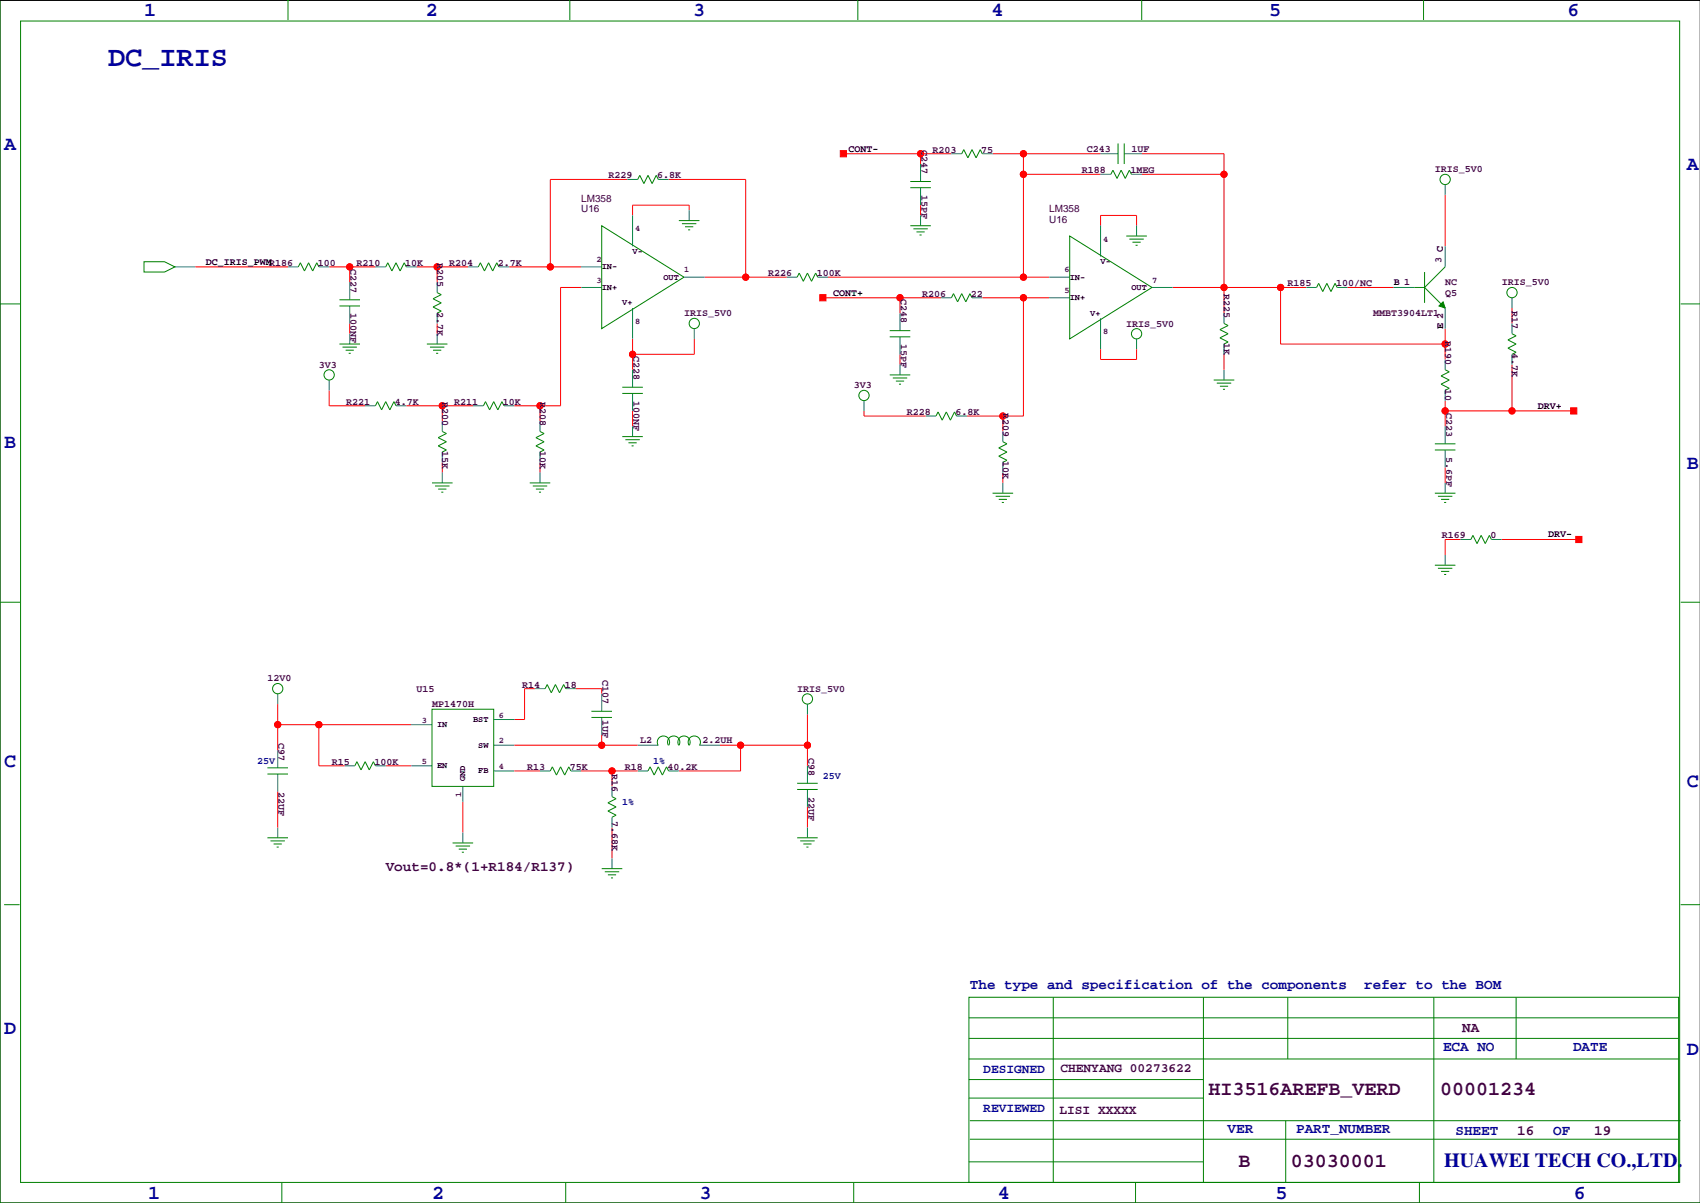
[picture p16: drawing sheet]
<svg xmlns="http://www.w3.org/2000/svg" width="420mm" height="297mm" viewBox="0 0 420 297" stroke-linecap="round" stroke-linejoin="round" font-family="sans-serif">
<defs><g id="words">
<text font-size="7.1" fill="#0000a0" x="26.7" y="16.2">DC_IRIS</text>
<g font-size="4.9" fill="#0000a0">
<text x="35.6" y="3.9">1</text>
<text x="105.2" y="3.9">2</text>
<text x="171.2" y="3.9">3</text>
<text x="244.9" y="3.9">4</text>
<text x="313.4" y="3.9">5</text>
<text x="387.1" y="3.9">6</text>
<text x="1" y="36.9">A</text>
<text x="416.6" y="42">A</text>
<text x="1" y="110.6">B</text>
<text x="416.6" y="115.7">B</text>
<text x="1" y="189.3">C</text>
<text x="416.6" y="194.4">C</text>
<text x="1" y="255.4">D</text>
<text x="416.6" y="260.5">D</text>
<text x="356.6" y="288">HUAWEI TECH CO.,LTD.</text>
<text x="36.6" y="296">1</text>
<text x="106.7" y="296">2</text>
<text x="172.7" y="296">3</text>
<text x="246.4" y="296">4</text>
<text x="315" y="296">5</text>
<text x="388.6" y="296">6</text>
</g>
<g font-size="4.9" fill="#400040">
<text x="298.5" y="270.5">HI3516AREFB_VERD</text>
<text x="355.6" y="270.5">00001234</text>
<text x="305.9" y="288.3">B</text>
<text x="318.8" y="288.3">03030001</text>
</g>
<g font-size="3.5" fill="#400040">
<text x="95.2" y="215">Vout=0.8*(1+R184/R137)</text>
<text x="361.1" y="254.9">NA</text>
<text x="374.6" y="280.3">16</text>
<text x="393.7" y="280.3">19</text>
</g>
<g font-size="3.5" fill="#0000a0">
<text x="239.5" y="244.2">The type and specification of the components</text>
<text x="336.9" y="244.2">refer to the BOM</text>
<text x="356.4" y="259.4">ECA NO</text>
<text x="388.5" y="259.4">DATE</text>
<text x="303.1" y="279.7">VER</text>
<text x="320.1" y="279.7">PART_NUMBER</text>
<text x="359.4" y="280.3">SHEET</text>
<text x="383.5" y="280.3">OF</text>
</g>
<g font-size="3.2" fill="#0000a0">
<text x="242.8" y="264.9">DESIGNED</text>
<text x="242.8" y="274.5">REVIEWED</text>
</g>
<g font-size="3.2" fill="#400040">
<text x="261.9" y="264.7">CHENYANG 00273622</text>
<text x="261.6" y="275.1">LISI XXXXX</text>
</g>
<g font-size="2.5">
<text x="209.5" y="37.5">CONT-</text>
<text x="50.8" y="65.4">DC_IRIS_PWMR186</text>
<text x="344.2" y="70.5">B 1</text>
<text x="205.7" y="73">CONT+</text>
<text x="356.4" y="81.1" transform="rotate(-90 356.4 81.1)">E 2</text>
<text x="379.7" y="101">DRV+</text>
<text x="382.3" y="132.7">DRV-</text>
</g>
<g font-size="2.5" fill="#400040">
<text x="227.6" y="37.1" transform="rotate(90 227.6 37.1)">C247</text>
<text x="230.3" y="37.7">R203</text>
<text x="242.3" y="37.7">75</text>
<text x="268.4" y="37.5">C243</text>
<text x="279.4" y="37.5">1UF</text>
<text x="150.3" y="44.1">R229</text>
<text x="162.3" y="44.1">6.8K</text>
<text x="267.1" y="42.8">R188</text>
<text x="279.1" y="42.8">1MEG</text>
<text x="354.3" y="42.5">IRIS_5V0</text>
<text x="143.5" y="49.9">LM358</text>
<text x="143.5" y="52.4">U16</text>
<text x="227.6" y="48.1" transform="rotate(90 227.6 48.1)">15PF</text>
<text x="259.1" y="52.4">LM358</text>
<text x="259.1" y="55">U16</text>
<text x="78.5" y="65.6">100</text>
<text x="88.1" y="65.6">R210</text>
<text x="100.1" y="65.6">10K</text>
<text x="107.9" y="65.1" transform="rotate(90 107.9 65.1)">R205</text>
<text x="110.9" y="65.6">R204</text>
<text x="122.9" y="65.6">2.7K</text>
<text x="355.9" y="64.8" transform="rotate(-90 355.9 64.8)">3 C</text>
<text x="86.6" y="66.3" transform="rotate(90 86.6 66.3)">C227</text>
<text x="189.7" y="68.2">R226</text>
<text x="201.7" y="68.2">100K</text>
<text x="317.9" y="70.7">R185</text>
<text x="329.9" y="70.7">100/NC</text>
<text x="356.9" y="70.5">NC</text>
<text x="370.8" y="70.5">IRIS_5V0</text>
<text x="86.6" y="77.3" transform="rotate(90 86.6 77.3)">100NF</text>
<text x="107.9" y="77.1" transform="rotate(90 107.9 77.1)">2.7K</text>
<text x="222.5" y="73.9" transform="rotate(90 222.5 73.9)">C248</text>
<text x="227.8" y="73.3">R206</text>
<text x="239.8" y="73.3">22</text>
<text x="302.2" y="72.7" transform="rotate(90 302.2 72.7)">R225</text>
<text x="356.9" y="73">Q5</text>
<text x="373.4" y="76.7" transform="rotate(90 373.4 76.7)">R17</text>
<text x="168.9" y="78.1">IRIS_5V0</text>
<text x="278.1" y="80.6">IRIS_5V0</text>
<text x="339.1" y="78.1">MMBT3904LT1</text>
<text x="156.4" y="87.9" transform="rotate(90 156.4 87.9)">C228</text>
<text x="222.5" y="84.9" transform="rotate(90 222.5 84.9)">15PF</text>
<text x="302.2" y="84.7" transform="rotate(90 302.2 84.7)">1K</text>
<text x="356.8" y="84.1" transform="rotate(90 356.8 84.1)">R190</text>
<text x="373.4" y="87.2" transform="rotate(90 373.4 87.2)">4.7K</text>
<text x="78.7" y="90.8">3V3</text>
<text x="210.8" y="95.9">3V3</text>
<text x="85.5" y="99.9">R221</text>
<text x="97.5" y="99.9">4.7K</text>
<text x="109.2" y="99.3" transform="rotate(90 109.2 99.3)">R200</text>
<text x="112.2" y="99.9">R211</text>
<text x="124.2" y="99.9">10K</text>
<text x="133.3" y="99.3" transform="rotate(90 133.3 99.3)">R208</text>
<text x="156.4" y="98.9" transform="rotate(90 156.4 98.9)">100NF</text>
<text x="247.6" y="101.9" transform="rotate(90 247.6 101.9)">R209</text>
<text x="356.8" y="96.1" transform="rotate(90 356.8 96.1)">10</text>
<text x="357.1" y="101.9" transform="rotate(90 357.1 101.9)">C223</text>
<text x="223.9" y="102.5">R228</text>
<text x="236" y="102.5">6.8K</text>
<text x="109.2" y="111.4" transform="rotate(90 109.2 111.4)">15K</text>
<text x="133.3" y="111.4" transform="rotate(90 133.3 111.4)">10K</text>
<text x="247.6" y="113.9" transform="rotate(90 247.6 113.9)">10K</text>
<text x="357.1" y="112.9" transform="rotate(90 357.1 112.9)">5.6PF</text>
<text x="356" y="133">R169</text>
<text x="368" y="133">0</text>
<text x="148.8" y="167.9" transform="rotate(90 148.8 167.9)">C107</text>
<text x="66" y="168.3">12V0</text>
<text x="102.9" y="170.8">U15</text>
<text x="128.9" y="169.8">R14</text>
<text x="139.4" y="169.8">18</text>
<text x="196.8" y="170.8">IRIS_5V0</text>
<text x="106.7" y="174.6">MP1470H</text>
<text x="148.8" y="177.7" transform="rotate(90 148.8 177.7)">1UF</text>
<text x="68.8" y="183.4" transform="rotate(90 68.8 183.4)">C97</text>
<text x="158.1" y="183.5">L2</text>
<text x="173.5" y="183.5">2.2UH</text>
<text x="81.9" y="188.8">R15</text>
<text x="92.5" y="188.8">100K</text>
<text x="130.2" y="190.1">R13</text>
<text x="140.7" y="190.1">75K</text>
<text x="151.1" y="191" transform="rotate(90 151.1 191)">R16</text>
<text x="154.3" y="190.1">R18</text>
<text x="164.8" y="190.1">40.2K</text>
<text x="199.6" y="187.2" transform="rotate(90 199.6 187.2)">C98</text>
<text x="68.8" y="195.4" transform="rotate(90 68.8 195.4)">22UF</text>
<text x="199.6" y="196.7" transform="rotate(90 199.6 196.7)">22UF</text>
<text x="151.1" y="202.8" transform="rotate(90 151.1 202.8)">7.68K</text>
</g>
<g font-size="2.5" fill="#0000a0">
<text x="63.5" y="188.6">25V</text>
<text x="161.3" y="188.6">1%</text>
<text x="203.2" y="192.4">25V</text>
<text x="153.7" y="198.7">1%</text>
</g>
<g font-size="2.1" fill="#400040">
<text x="156.8" y="57.1">4</text>
<text x="272.4" y="59.7">4</text>
<text x="147.3" y="64.7">2</text>
<text x="147.3" y="69.8">3</text>
<text x="168.9" y="67.3">1</text>
<text x="262.9" y="67.3">6</text>
<text x="284.5" y="69.8">7</text>
<text x="262.9" y="72.4">5</text>
<text x="156.8" y="80">8</text>
<text x="272.4" y="82.5">8</text>
<text x="104.1" y="178.5">3</text>
<text x="123.2" y="177.2">6</text>
<text x="123.2" y="183.6">2</text>
<text x="104.1" y="188.7">5</text>
<text x="123.2" y="189.9">4</text>
<text x="113.9" y="196.7" transform="rotate(-90 113.9 196.7)">1</text>
</g>
<g font-size="2.1">
<text x="156.2" y="62.7">V-</text>
<text x="271.8" y="65.2">V-</text>
<text x="148.6" y="71.6">IN+</text>
<text x="148.6" y="66.5">IN-</text>
<text x="163.8" y="69">OUT</text>
<text x="264.2" y="69">IN-</text>
<text x="279.4" y="71.6">OUT</text>
<text x="153.7" y="75.4">V+</text>
<text x="264.2" y="74.1">IN+</text>
<text x="269.2" y="77.9">V+</text>
<text x="107.9" y="179.5">IN</text>
<text x="116.8" y="178.3">BST</text>
<text x="118.1" y="184.6">SW</text>
<text x="107.9" y="189.7">EN</text>
<text x="118.1" y="191">FB</text>
<text x="114.9" y="192.9" transform="rotate(-90 114.9 192.9)">GND</text>
</g>
</g></defs>
<path d="M419.9 .1h-419.9v296.9h419.9" fill="none" stroke="#000" stroke-width=".25"/>
<g fill="none" stroke="#f00" stroke-width=".25">
<path d="M208.3 38h26.6M227.3 38v2.5M245.1 38h26.7M252.7 38v30.4M281.9 38h20.4v39.3M154.9 44.3h-19v21.6M165.1 44.3h19v24.1M170.2 51.9v-1.2h-14v2.5M227.3 50.7v2.5M252.7 43h19.1M271.8 55.7v-2.5h8.9v2.5M281.9 43h20.4"/>
<path d="M356.9 48.1v12.7M48.3 65.9h22.8M81.3 65.9h11.4M86.4 65.9v3.8M86.4 79.9v2.5M102.9 65.9h12.7M107.9 65.9v3.8M107.9 79.9v2.5M125.7 65.9h17.8M143.5 71h-5.1v29.2h-11.4M174 68.4h20.3M203.2 73.5h29.2"/>
<path d="M204.5 68.4h54.6M222.2 73.5v3.8M242.6 73.5h16.5M252.7 73.5v29.2h-13.9M289.6 71h33M316.2 71v13.9h40.7M332.7 71h11.5M373.4 76.1v3.8M81.3 96.4v3.8h8.9M156.2 83.7v7.6M171.4 83.7v3.8h-15.2M222.2 87.5v2.5"/>
<path d="M271.8 86.2v2.6h8.9v-2.6M302.3 87.5v3.8M356.9 81.1v7.7M356.9 98.9v6.4M373.4 90v11.5M100.3 100.2h16.5M109.2 100.2v3.8M109.2 114.2v2.5M133.3 100.2v3.8M133.3 114.2v2.5M156.2 101.5v3.8M213.4 101.5v1.2h15.2"/>
<path d="M247.6 102.7v3.8M247.6 116.7v2.5M356.9 115.4v3.8M356.9 101.5h31.7M360.7 133.2h-3.8v3.8M370.8 133.2h19.1M68.6 178.9h33M68.6 173.8v11.5M78.7 178.9v10.2h6.4M132.1 170h-2.6v7.7h-2.5M142.2 170h6.4v1.3M199.4 176.4v12.7"/>
<path d="M68.6 195.4v8.9M95.2 189.1h6.4M114.3 198v7.6M127 184h30.5M127 190.4h6.3M143.5 190.4h14M148.6 181.5v2.5M151.1 190.4v3.8M177.8 184h21.6M182.9 184v6.4h-15.3M199.4 199.2v5.1M151.1 204.3v7.6"/>
<circle cx="227.3" cy="38" r=".76"/>
<circle cx="252.7" cy="38" r=".76"/>
<circle cx="252.7" cy="43" r=".76"/>
<circle cx="302.3" cy="43" r=".76"/>
<circle cx="86.4" cy="65.9" r=".76"/>
<circle cx="108" cy="65.9" r=".76"/>
<circle cx="135.9" cy="65.9" r=".76"/>
<circle cx="184.2" cy="68.4" r=".76"/>
<circle cx="222.3" cy="73.5" r=".76"/>
<circle cx="252.7" cy="73.5" r=".76"/>
<circle cx="252.7" cy="68.4" r=".76"/>
<circle cx="302.3" cy="71" r=".76"/>
<circle cx="316.2" cy="71" r=".76"/>
<circle cx="156.2" cy="87.5" r=".76"/>
<circle cx="356.9" cy="84.9" r=".76"/>
<circle cx="109.2" cy="100.2" r=".76"/>
<circle cx="133.4" cy="100.2" r=".76"/>
<circle cx="247.7" cy="102.7" r=".76"/>
<circle cx="356.9" cy="101.5" r=".76"/>
<circle cx="373.4" cy="101.5" r=".76"/>
<circle cx="68.6" cy="178.9" r=".76"/>
<circle cx="78.7" cy="178.9" r=".76"/>
<circle cx="148.6" cy="184" r=".76"/>
<circle cx="151.1" cy="190.4" r=".76"/>
<circle cx="182.9" cy="184" r=".76"/>
<circle cx="199.4" cy="184" r=".76"/>
</g>
<g fill="#f00" stroke="#f00" stroke-width=".25">
<path d="M387.9 100.7h1.5v1.5h-1.5z" fill-rule="evenodd"/>
<path d="M207.5 37.2h1.5v1.5h-1.5z" fill-rule="evenodd"/>
<path d="M202.4 72.8h1.6v1.5h-1.6z" fill-rule="evenodd"/>
<path d="M389.1 132.4h1.6v1.6h-1.6z" fill-rule="evenodd"/>
<circle cx="148.6" cy="184" r=".76"/>
<circle cx="151.1" cy="190.4" r=".76"/>
<circle cx="373.4" cy="101.5" r=".76"/>
<circle cx="356.9" cy="101.5" r=".76"/>
<circle cx="302.3" cy="43" r=".76"/>
<circle cx="302.3" cy="71" r=".76"/>
<circle cx="316.2" cy="71" r=".76"/>
<circle cx="356.9" cy="84.9" r=".76"/>
<circle cx="252.7" cy="38" r=".76"/>
<circle cx="252.7" cy="43" r=".76"/>
<circle cx="252.7" cy="68.4" r=".76"/>
<circle cx="247.7" cy="102.7" r=".76"/>
<circle cx="252.7" cy="73.5" r=".76"/>
<circle cx="184.2" cy="68.4" r=".76"/>
<circle cx="135.9" cy="65.9" r=".76"/>
<circle cx="156.2" cy="87.5" r=".76"/>
<circle cx="109.2" cy="100.2" r=".76"/>
<circle cx="108" cy="65.9" r=".76"/>
<circle cx="86.4" cy="65.9" r=".76"/>
<circle cx="133.4" cy="100.2" r=".76"/>
<circle cx="227.3" cy="38" r=".76"/>
<circle cx="222.3" cy="73.5" r=".76"/>
<circle cx="199.4" cy="184" r=".76"/>
<circle cx="182.9" cy="184" r=".76"/>
<circle cx="68.6" cy="178.9" r=".76"/>
<circle cx="78.7" cy="178.9" r=".76"/>
</g>
<g fill="none" stroke="#008080" stroke-width=".25">
<path d="M234.9 38h2.6M242.6 38h2.5M271.8 38h4.3M277.6 38h4.3M154.9 44.3h2.6M156.2 53.2v7.6M162.6 44.3h2.5M170.2 51.9v2.6M227.3 40.5v4.3M227.3 46.3v4.4M227.3 53.2v2.5M271.8 43h2.5"/>
<path d="M271.8 55.7v7.7M279.4 43h2.5M280.7 55.7v2.6M356.9 45.6v2.5M43.2 65.9h5.1M71.1 65.9h2.6M78.7 65.9h2.6M86.4 69.7v4.3M86.4 75.6v4.3M92.7 65.9h2.5M100.3 65.9h2.6M107.9 69.7v2.5"/>
<path d="M107.9 77.3v2.6M115.6 65.9h2.5M123.2 65.9h2.5M143.5 65.9h5.1M143.5 71h5.1M156.2 76.1v7.6M168.9 68.4h5.1M194.3 68.4h2.5M201.9 68.4h2.6M222.2 77.3v4.3M232.4 73.5h2.5M240 73.5h2.6"/>
<path d="M259.1 68.4h5.1M259.1 73.5h5.1M271.8 78.6v7.6M284.5 71h5.1M302.3 77.3v2.6M322.6 71h2.5M330.2 71h2.5M344.2 71h5M356.9 60.8v5.1M356.9 76.1v5M373.4 73.5v2.6M373.4 79.9v2.5"/>
<path d="M81.3 93.8v2.6M86.4 82.4v2.5M107.9 82.4v2.5M156.2 91.3v4.3M156.2 97.1v4.4M171.4 81.1v2.6M213.4 98.9v2.6M222.2 83.2v4.3M222.2 90v2.6M280.7 83.7v2.5M302.3 84.9v2.6M302.3 91.3v2.5"/>
<path d="M356.9 88.8v2.5M356.9 96.4v2.5M373.4 87.5v2.5M90.2 100.2h2.5M97.8 100.2h2.5M109.2 104v2.5M109.2 111.6v2.6M109.2 116.7v2.5M116.8 100.2h2.6M124.5 100.2h2.5M133.3 104v2.5M133.3 111.6v2.6"/>
<path d="M133.3 116.7v2.5M156.2 105.3v2.5M228.6 102.7h2.5M236.2 102.7h2.6M247.6 106.5v2.6M247.6 114.2v2.5M247.6 119.2v2.6M356.9 105.3v4.3M356.9 111.1v4.3M356.9 119.2v2.6M356.9 137v2.6M360.7 133.2h2.5"/>
<path d="M368.3 133.2h2.5M68.6 171.3v2.5M101.6 178.9h5.1M121.9 177.7h5.1M132.1 170h2.5M139.7 170h2.5M148.6 171.3v4.3M148.6 177.2v4.3M199.4 173.8v2.6M68.6 185.3v4.3M68.6 191.1v4.3M85.1 189.1h2.5"/>
<path d="M92.7 189.1h2.5M101.6 189.1h5.1M114.3 194.2v3.8M121.9 190.4h5.1M121.9 184h5.1M133.3 190.4h2.6M141 190.4h2.5M151.1 194.2v2.5M157.5 190.4h2.5M157.5 184h5.1M165.1 190.4h2.5M172.7 184h5.1"/>
<path d="M199.4 189.1v4.3M199.4 194.9v4.3M68.6 204.3v2.6M114.3 205.6v2.5M151.1 201.8v2.5M151.1 211.9v2.6M199.4 204.3v2.6"/>
</g>
<g fill="none" stroke="#008000" stroke-width=".25">
<path d="M0 -.1v297.1h419.9M71.1 0v4.9M140.7 0v4.9M211.8 0v4.9M281.9 0v4.9M351.5 0v4.9M5.1 5.2h409.7v286.8h-409.7zM237.5 38l.5-1.1 1 2.1 1-2.1 1 2.1 1.1-2.1 .5 1.1M276.1 35.4v5.1M277.6 35.4v5.1M148.6 55.7l20.3 12.7-20.3 12.7zM157.5 44.3l.5-1 1 2 1-2 1 2 1.1-2 .5 1"/>
<path d="M167.6 54.5h5.1M168.4 55.2h3.6M169.2 56h2M169.9 56.8h.5M224.8 55.7h5.1M224.8 44.8h5.1M224.8 46.3h5.1M225.6 56.5h3.5M226.3 57.3h2M227.1 58h.5M264.2 58.3l20.3 12.7-20.3 12.7zM274.3 43l.5-1 1 2.1 1.1-2.1 1 2.1 1-2.1 .5 1"/>
<path d="M278.1 58.3h5.1M278.9 59h3.5M279.7 59.8h2M0 75h5.1M35.6 64.6h5l2.6 1.3-2.6 1.3h-5zM73.7 65.9l.5-1 1 2 1-2 1 2 1-2 .5 1M83.8 74h5.1M83.8 75.6h5.1M95.2 65.9l.6-1 1 2 1-2 1 2 1-2 .5 1M107.9 72.2l1.1 .6-2.1 1 2.1 1-2.1 1 2.1 1-1.1 .5M118.1 65.9l.5-1 1 2 1-2 1.1 2 1-2 .5 1M196.8 68.4l.6-1 1 2.1 1-2.1 1 2.1 1-2.1 .5 1"/>
<path d="M234.9 73.5l.6-1 1 2 1-2 1 2 1-2 .5 1M280.4 60.6h.5M302.3 79.9l1 .5-2.1 1 2.1 1-2.1 1 2.1 1-1 .5M325.1 71l.5-1 1 2 1.1-2 1 2 1-2 .5 1M349.2 71h2.6M351.8 67.2v7.6M351.8 71l5.1 5.1M356.9 65.9l-5.1 5.1M415 75h4.9M83.8 84.9h5.1M84.6 85.7h3.5M85.3 86.5h2.1"/>
<path d="M86.1 87.2h.5M105.4 84.9h5.1M106.2 85.7h3.5M106.9 86.5h2.1M107.7 87.2h.5M153.7 95.6h5M153.7 97.1h5M219.7 81.6h5.1M219.7 83.2h5.1M219.7 92.6h5.1M220.5 93.3h3.5M221.2 94.1h2.1"/>
<path d="M222 94.9h.5M299.7 93.8h5.1M300.5 94.6h3.5M301.2 95.4h2.1M302 96.1h.5M356.9 91.3l1 .5-2 1 2 1-2 1.1 2 1-1 .5M373.4 82.4l1 .5-2 1 2 1-2 1.1 2 1-1 .5M92.7 100.2l.5-1 1 2 1-2 1.1 2 1-2 .5 1M106.7 119.2h5.1M109.2 106.5l1 .5-2 1.1 2 1-2 1 2 1-1 .5M119.4 100.2l.5-1 1 2 1-2 1 2 1.1-2 .5 1M130.8 119.2h5.1"/>
<path d="M133.3 106.5l1.1 .5-2.1 1.1 2.1 1-2.1 1 2.1 1-1.1 .5M153.7 107.8h5M154.4 108.6h3.6M155.2 109.3h2M156 110.1h.5M231.1 102.7l.5-1 1.1 2 1-2 1 2 1-2 .5 1M247.6 109.1l1.1 .5-2.1 1 2.1 1-2.1 1 2.1 1.1-1.1 .5M354.3 109.6h5.1M354.3 111.1h5.1M107.4 120h3.6M108.2 120.8h2M109 121.5h.5"/>
<path d="M131.6 120h3.5M132.3 120.8h2.1M133.1 121.5h.5M245.1 121.8h5.1M245.9 122.5h3.5M246.6 123.3h2.1M247.4 124.1h.5M354.3 139.6h5.1M354.3 121.8h5.1M355.1 122.5h3.5M355.9 123.3h2M356.6 124.1h.5"/>
<path d="M363.2 133.2l.5-1 1 2 1.1-2 1 2 1-2 .5 1M0 148.7h5.1M355.1 140.3h3.5M355.9 141.1h2M356.6 141.8h.5M415 148.7h4.9M106.7 175.1h15.2v19.1h-15.2zM134.6 170l.5-1 1 2.1 1.1-2.1 1 2.1 1-2.1 .5 1M146 175.6h5.1M146 177.2h5.1M66 189.6h5.1M66 191.1h5.1"/>
<path d="M87.6 189.1l.5-1 1.1 2 1-2 1 2 1-2 .5 1M135.9 190.4l.5-1.1 1 2.1 1-2.1 1 2.1 1.1-2.1 .5 1.1M151.1 196.7l1 .5-2 1 2 1-2 1.1 2 1-1 .5M160 190.4l.5-1.1 1 2.1 1.1-2.1 1 2.1 1-2.1 .5 1.1M162.5 184a1.52 1.52 0 0 1 1.3-2.3 1.52 1.52 0 0 1 1.3 2.3M165.1 184a1.52 1.52 0 0 1 1.3-2.3 1.52 1.52 0 0 1 1.3 2.3M167.6 184a1.52 1.52 0 0 1 1.3-2.3 1.52 1.52 0 0 1 1.3 2.3M170.1 184a1.52 1.52 0 0 1 1.4-2.3 1.52 1.52 0 0 1 1.3 2.3M196.8 193.4h5.1M196.8 194.9h5.1M66 206.9h5.1M66.8 207.6h3.6"/>
<path d="M67.6 208.4h2M68.3 209.2h.5M111.8 208.1h5M112.5 208.9h3.6M113.3 209.7h2M114 210.4h.6M148.6 214.5h5.1M149.4 215.3h3.5M150.1 216h2M150.9 216.8h.5M196.8 206.9h5.1M197.6 207.6h3.6"/>
<path d="M198.4 208.4h2M199.1 209.2h.5M1 223.4h3.8M415 223.4h4.9M239.3 246.2h175.2v45.8h-175.2zM239.3 251.3h175.2M239.3 256.4h175.2M260.1 246.2v45.8M297.2 246.2v45.8M318 246.2v15.3M354.1 246.2v45.8M374.4 246.2v15.3"/>
<path d="M239.3 266.6h57.9M239.3 261.5h175.2M239.3 271.1h57.9M239.5 276.7h175.5M317.5 276.7v15.3M69.6 292v5M139.7 292v5M210.8 292v5M239.3 286.9h57.9M239.5 281.3h175M280.4 292v5M350.5 292v5"/>
<path d="M383.5 287.4h.1"/>
<circle cx="356.9" cy="44.3" r="1.27"/>
<circle cx="171.4" cy="79.9" r="1.27"/>
<circle cx="373.4" cy="72.2" r="1.27"/>
<circle cx="81.3" cy="92.6" r="1.27"/>
<circle cx="213.4" cy="97.6" r="1.27"/>
<circle cx="280.7" cy="82.4" r="1.27"/>
<circle cx="68.6" cy="170" r="1.27"/>
<circle cx="199.4" cy="172.6" r="1.27"/>
</g>
<path d="M355.3 75.6l1.1-1.1 .5 1.6z" fill-rule="evenodd" fill="#008000" stroke="#008000" stroke-width=".25"/>
<use href="#words"/>
</svg>
